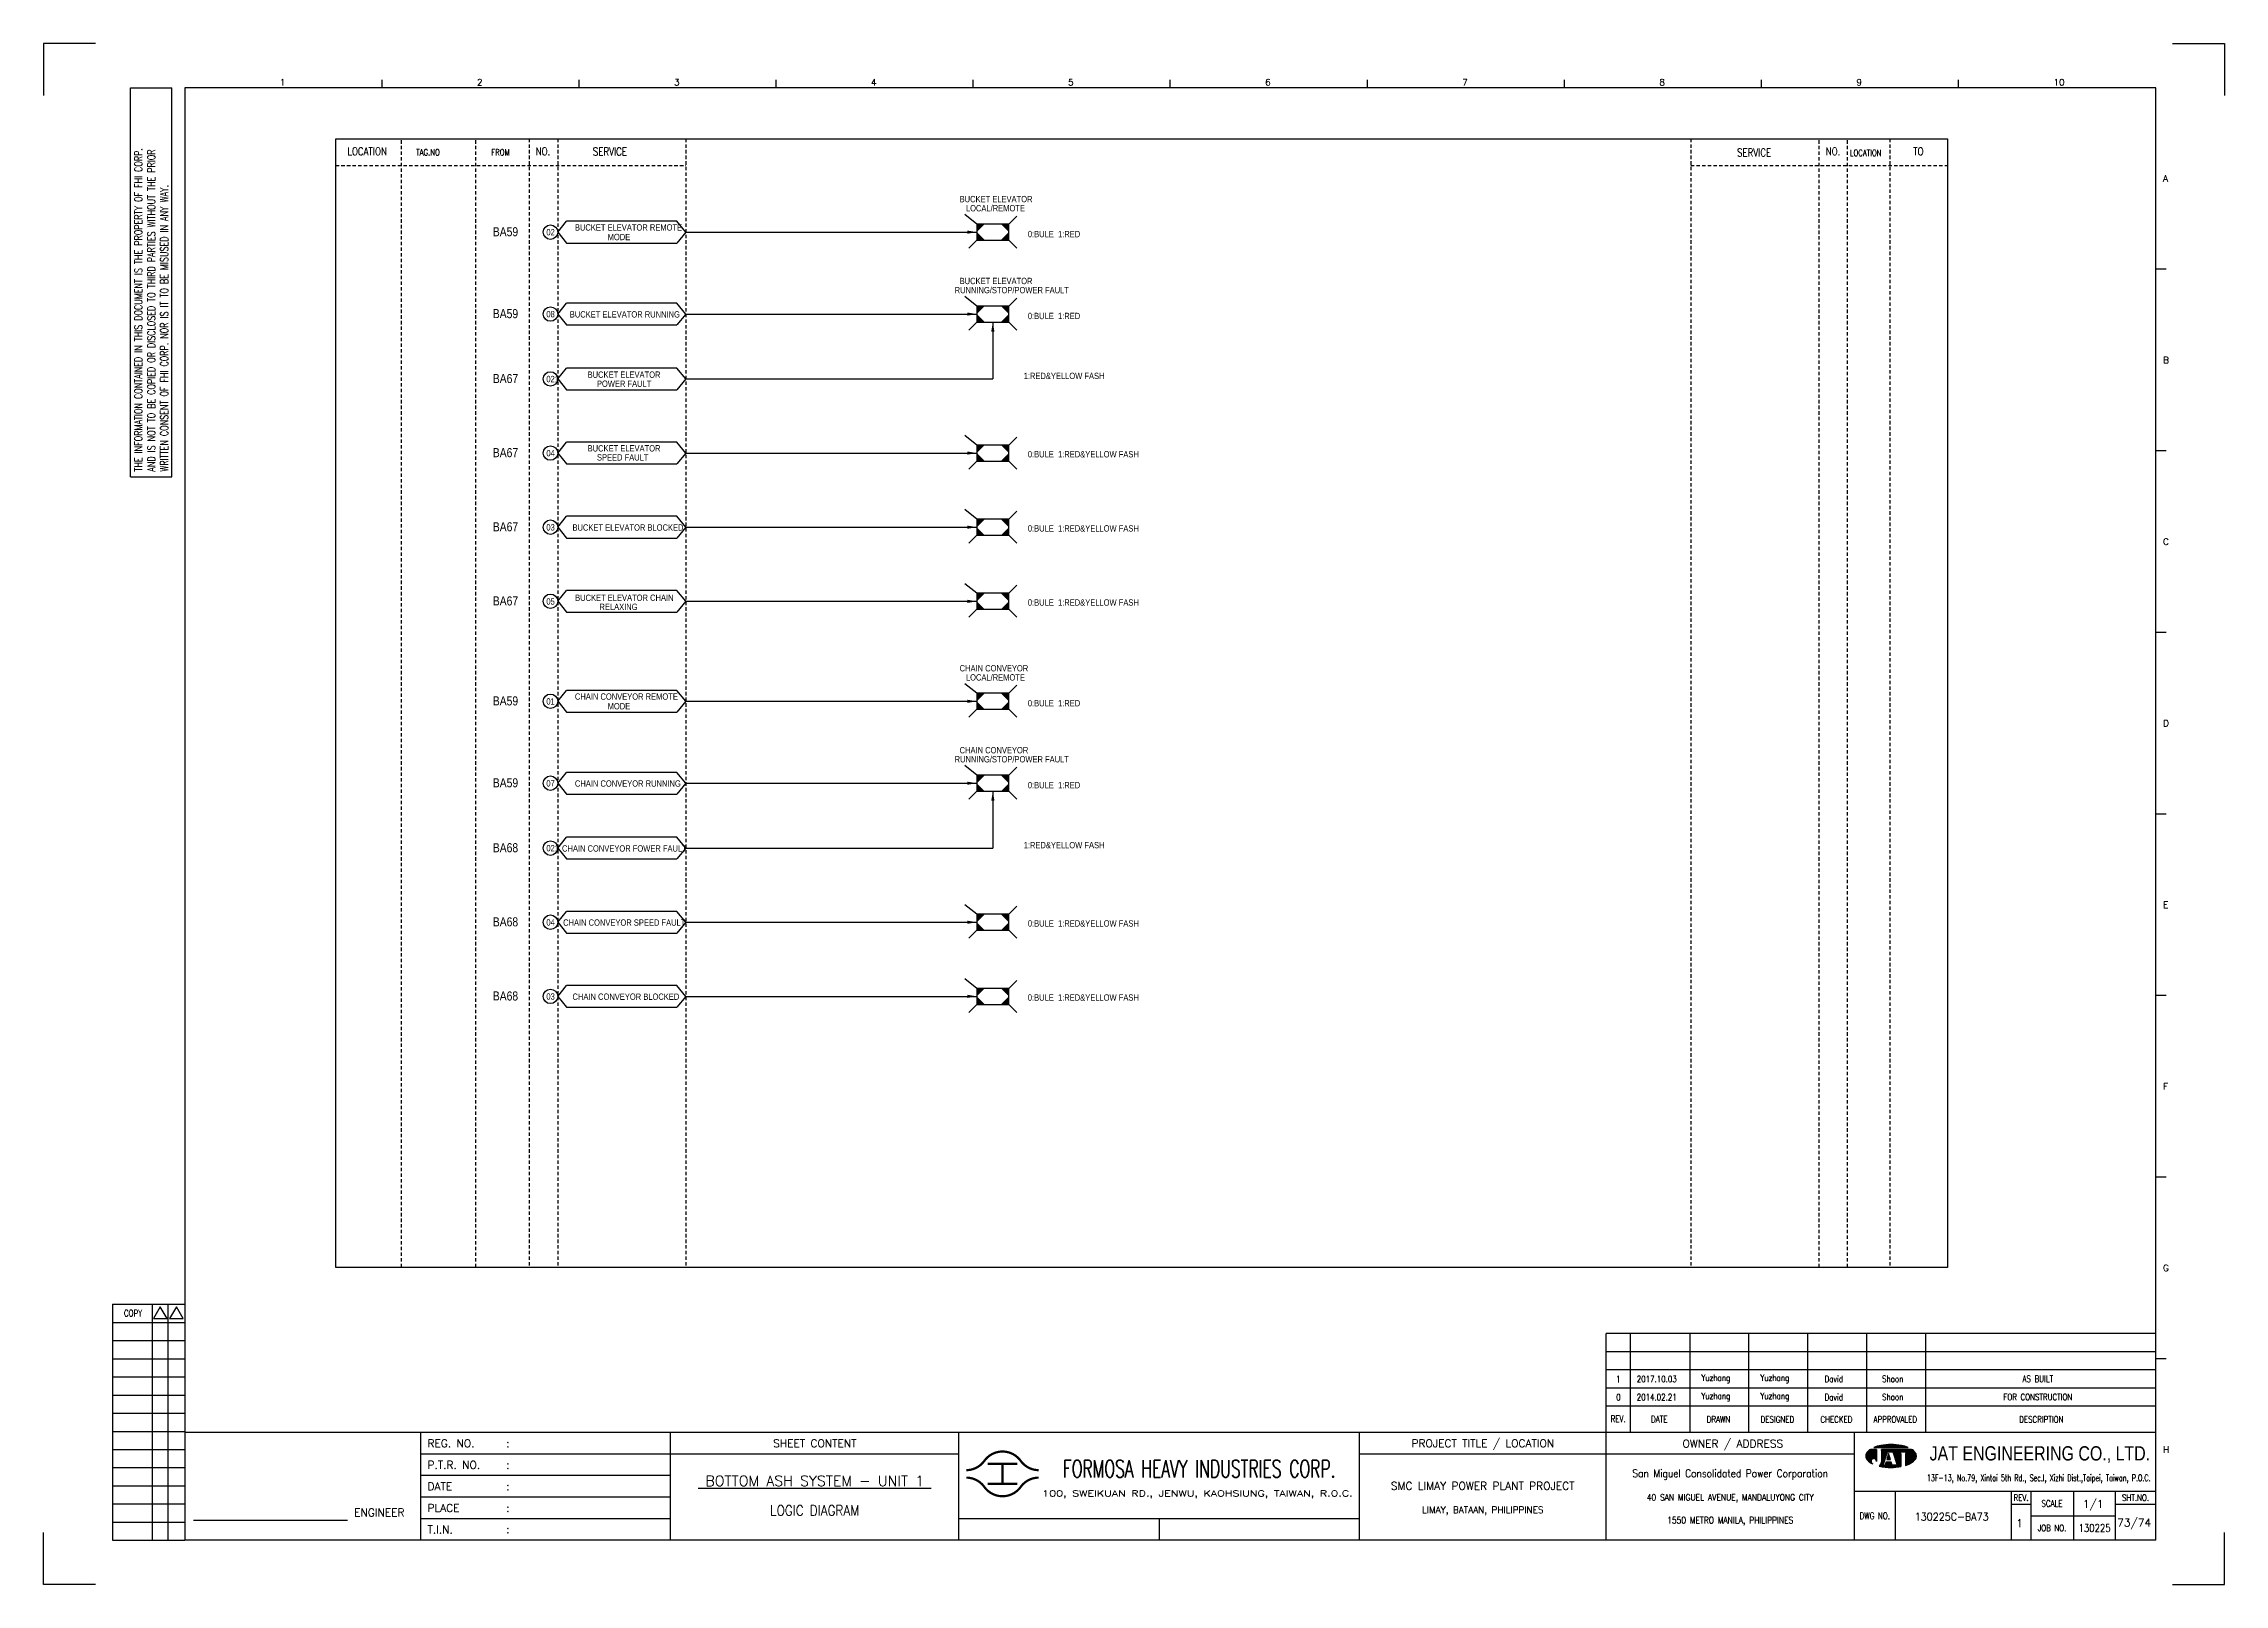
# Model space of a CAD drawing. Extents: x 3147 to 4113, y -124 to 559.
import ezdxf
from ezdxf.enums import TextEntityAlignment as Align

# ---------------------------------------------------------------- set-up
doc = ezdxf.new("R2010")
doc.units = 0
doc.header["$MEASUREMENT"] = 0
doc.linetypes.add('HIDDEN', pattern=[4, 1.5, -1, 1.5])
doc.layers.get('0').update_dxf_attribs({"linetype": 'CONTINUOUS'})
doc.layers.get('Defpoints').update_dxf_attribs({"linetype": 'CONTINUOUS'})
for name, color, linetype in [('B_DIM', 7, 'CONTINUOUS'), ('CON', 4, 'CONTINUOUS'), ('DIM', 3, 'CONTINUOUS'), ('HID', 2, 'HIDDEN'), ('T', 2, 'CONTINUOUS'), ('TEXT', 7, 'CONTINUOUS'), ('圖框CON', 4, 'CONTINUOUS'), ('圖框DIM', 3, 'CONTINUOUS'), ('框線', 6, 'CONTINUOUS')]:
    doc.layers.add(name, color=color, linetype=linetype)
doc.styles.add('AEH', font='simplex', dxfattribs={"width": 0.8, "bigfont": 'ae'})
doc.styles.add('DAYUKP', font='complex', dxfattribs={"bigfont": 'DAYUKP.SHX'})
doc.styles.add('E2', font='simplex.shx', dxfattribs={"height": 2})
doc.styles.add('E3', font='simplex.shx', dxfattribs={"height": 3})
doc.styles.add('E4', font='simplex.shx', dxfattribs={"height": 4})
doc.styles.add('ROMANS', font='romans', dxfattribs={"width": 0.8})
doc.styles.add('style3', font='ARIALN.TTF')
doc.styles.add('WMF-Arial0', font='arial.ttf')

msp = doc.modelspace()

# ---------------------------------------------------------------- texts
at = {"layer": 'CON', "style": 'ROMANS', "width": 0.8}
for s, p in [('LOCATION', (3290.11, 510.9)), ('NO.', (3368, 510.9)), ('SERVICE', (3397.65, 510.82)), ('SERVICE', (3904.47, 510.37)), ('NO.', (3939.43, 510.9)), ('TO', (3977.23, 510.9))]:
    msp.add_text(s, height=3.5, dxfattribs=at).set_placement(p, align=Align.MIDDLE)
for s, p in [('TAG.NO', (3311.84, 508.24)), ('FROM', (3345.1, 508.24)), ('LOCATION', (3946.87, 508))]:
    msp.add_text(s, height=2.8, dxfattribs=at).set_placement(p, align=Align.BOTTOM_LEFT)
at = {"layer": 'CON', "style": 'style3'}
for s, p in [('BUCKET ELEVATOR', (3552.56, 487.53)), ('LOCAL/REMOTE', (3555.34, 483.49)), ('02', (3369.51, 472.85)), ('BUCKET ELEVATOR REMOTE', (3382.15, 474.98)), ('MODE', (3396.64, 470.73)), ('0:BULE  1:RED', (3582.78, 472.03)), ('BUCKET ELEVATOR', (3552.56, 451.26)), ('RUNNING/STOP/POWER FAULT', (3550.35, 447.22)), ('08', (3369.51, 436.58)), ('BUCKET ELEVATOR RUNNING', (3379.9, 436.48)), ('0:BULE  1:RED', (3582.78, 435.76)), ('021', (3369.51, 407.84)), ('BUCKET ELEVATOR', (3387.78, 409.78)), ('POWER FAULT', (3391.9, 405.77)), ('  1:RED&YELLOW FASH', (3579.07, 409.22)), ('04', (3369.51, 375.02)), ('BUCKET ELEVATOR', (3387.78, 377.16)), ('SPEED FAULT', (3391.9, 373.15)), ('0:BULE  1:RED&YELLOW FASH', (3582.78, 374.53)), ('03', (3369.51, 342.19)), ('BUCKET ELEVATOR BLOCKED', (3381.09, 342.09)), ('0:BULE  1:RED&YELLOW FASH', (3582.78, 341.71)), ('05', (3369.51, 309.37)), ('BUCKET ELEVATOR CHAIN', (3382.25, 311)), ('RELAXING', (3393.02, 306.96)), ('0:BULE  1:RED&YELLOW FASH', (3582.78, 308.89)), ('CHAIN CONVEYOR', (3552.56, 279.77)), ('CHAIN CONVEYOR REMOTE', (3382.15, 267.23)), ('LOCAL/REMOTE', (3555.34, 275.73)), ('01', (3369.51, 265.1)), ('MODE', (3396.64, 262.97)), ('0:BULE  1:RED', (3582.78, 264.28)), ('RUNNING/STOP/POWER FAULT', (3550.35, 239.47)), ('CHAIN CONVEYOR', (3552.56, 243.5)), ('07', (3369.51, 228.83)), ('CHAIN CONVEYOR RUNNING', (3382.15, 228.72)), ('0:BULE  1:RED', (3582.78, 228.01)), ('021', (3369.51, 200.09)), ('CHAIN CONVEYOR FOWER FAULT', (3376.44, 199.98)), ('  1:RED&YELLOW FASH', (3579.07, 201.46)), ('04', (3369.51, 167.26)), ('CHAIN CONVEYOR SPEED FAULT', (3376.92, 167.16)), ('0:BULE  1:RED&YELLOW FASH', (3582.78, 166.78)), ('03', (3369.51, 134.44)), ('CHAIN CONVEYOR BLOCKED', (3381.09, 134.34)), ('0:BULE  1:RED&YELLOW FASH', (3582.78, 133.96))]:
    msp.add_text(s, height=2.8, dxfattribs=at).set_placement(p, align=Align.BOTTOM_LEFT)
for s, p in [('BA59', (3345.79, 475.31)), ('BA59', (3345.79, 439.04)), ('BA67', (3345.79, 410.3)), ('BA67', (3345.79, 377.48)), ('BA67', (3345.79, 344.65)), ('BA67', (3345.79, 311.83)), ('BA59', (3345.79, 267.56)), ('BA59', (3345.79, 231.29)), ('BA68', (3345.79, 202.54)), ('BA68', (3345.79, 169.72)), ('BA68', (3345.79, 136.9))]:
    msp.add_text(s, height=4, dxfattribs=at).set_placement(p, align=Align.MIDDLE_LEFT)
at = {"layer": 'T', "style": 'AEH', "width": 0.8}
for s, height, p in [('1', 2.87, (3844.33, -32.76)), ('2017.10.03', 2.871, (3861.34, -32.72)), ('Yuzhang', 2.871, (3887.53, -32.64)), ('Yuzhang', 2.871, (3913.65, -32.64)), ('David', 2.871, (3939.76, -32.64)), ('Shoon', 2.871, (3965.87, -32.64)), ('AS BUILT', 2.871, (4030.14, -32.64)), ('0', 2.87, (3844.33, -40.8)), ('2014.02.21', 2.871, (3861.34, -40.76)), ('Yuzhang', 2.871, (3887.53, -40.68)), ('Yuzhang', 2.871, (3913.65, -40.68)), ('David', 2.871, (3939.76, -40.68)), ('Shoon', 2.871, (3965.87, -40.68)), ('FOR CONSTRUCTION', 2.8714, (4030.14, -40.68))]:
    msp.add_text(s, height=height, dxfattribs=at).set_placement(p, align=Align.MIDDLE)
at = {"layer": 'TEXT', "color": 2, "style": 'E3', "width": 0.8}
msp.add_text('130225', height=3.446, dxfattribs=at).set_placement((4055.28, -98.7), align=Align.MIDDLE_CENTER)

# ---------------------------------------------------------------- blocks, each defined once
blk = doc.blocks.new('LEADER')
at = {"layer": 'CON'}
blk.add_solid([(0.85, -0.57), (0.85, -1.57), (3.85, -1.07)], dxfattribs=at)
blk = doc.blocks.new('1880-TITLE_BLK')
at = {"layer": 'TEXT', "color": 2, "linetype": 'Continuous', "style": 'E3'}
for tag, p in [('DWG_NO', (736.41, 26.44)), ('REV', (762.59, 23.97)), ('SCALE', (790.95, 31.17)), ('SHT_NO', (806.74, 23.97))]:
    blk.add_attdef(tag, text='', height=3, dxfattribs=at).set_placement(p, align=Align.MIDDLE)
at = {"layer": 'TEXT', "linetype": 'Continuous', "style": 'E2', "width": 0.6}
for tag, p in [('REV_DATE', (418.65, 19.76)), ('APPR_DATE', (492.93, 19.76))]:
    blk.add_attdef(tag, text='', height=2, dxfattribs=at).set_placement(p, align=Align.MIDDLE_LEFT)
blk = doc.blocks.new('Sht_Cont_T3')
at = {"layer": 'TEXT', "color": 3, "linetype": 'Continuous', "style": 'E4'}
for tag, p in [('$SHT_CONT_L1$', (55.63, 24.91)), ('$SHT_CONT_L2$', (55.63, 16.61)), ('$SHT_CONT_L3$', (55.63, 8.3))]:
    blk.add_attdef(tag, text='', height=4, dxfattribs=at).set_placement(p, align=Align.MIDDLE)
blk = doc.blocks.new('1')
at = {"ltscale": 500, "const_width": 0.99}
blk.add_lwpolyline([(1686.83, 57.65, -0.241531), (1678.79, 61.78, 0.512989), (1662.7, 61.78, -0.241531), (1654.66, 57.65, -0.241531)], format="xyb", dxfattribs=at)
for points in [[(1664.14, 60.4), (1677.35, 60.4)], [(1670.74, 60.4), (1670.74, 51.6)], [(1664.14, 51.6), (1677.35, 51.6)]]:
    blk.add_lwpolyline(points, dxfattribs=at)
at = {"const_width": 0.99}
blk.add_lwpolyline([(1686.83, 54.35, 0.241531), (1678.79, 50.22, -0.512989), (1662.7, 50.22, 0.241531), (1654.66, 54.35, 0.241531)], format="xyb", dxfattribs=at)
at = {"layer": 'B_DIM'}
for p, q in [((2181.53, 118.11), (1938.08, 118.11)), ((1938.08, 74.29), (1938.08, 118.11)), ((1948.92, 74.29), (1948.92, 118.11)), ((1975.28, 74.29), (1975.28, 118.11)), ((2001.39, 74.29), (2001.39, 118.11)), ((2027.5, 74.29), (2027.5, 118.11)), ((2053.62, 74.29), (2053.62, 118.11)), ((2079.73, 74.29), (2079.73, 118.11)), ((2181.53, 110.07), (1938.08, 110.07)), ((1938.08, 77.93), (1938.08, 104.33)), ((2181.53, 102.03), (1938.08, 102.03)), ((2181.53, 93.99), (1938.08, 93.99)), ((2181.53, 85.95), (1938.08, 85.95))]:
    blk.add_line(p, q, dxfattribs=at)
at = {"layer": 'CON'}
for points in [[(1523.67, 26.6), (1523.67, 74.29)], [(1651.45, 26.6), (1651.45, 74.29)]]:
    blk.add_lwpolyline(points, dxfattribs=at)
at = {"layer": 'CON', "ltscale": 500}
for points in [[(1523.67, 64.75), (1413.11, 64.75)], [(1651.45, 64.75), (1523.67, 64.75)], [(1523.67, 55.22), (1413.11, 55.22)], [(1523.67, 45.69), (1413.11, 45.69)], [(1523.67, 36.15), (1413.11, 36.15)]]:
    blk.add_lwpolyline(points, dxfattribs=at)
at = {"layer": 'Defpoints'}
for points in [[(1268.99, 689.33), (1246.02, 689.33), (1246.02, 666.36)], [(2189, 689.33), (2211.97, 689.33), (2211.97, 666.36)], [(1268.99, 7.08), (1246.02, 7.08), (1246.02, 30.05)], [(2189, 7.08), (2211.97, 7.08), (2211.97, 30.05)]]:
    blk.add_lwpolyline(points, dxfattribs=at)
at = {"layer": 'DIM'}
for p, q in [((1276.46, 131.12), (1276.46, 26.6)), ((1276.46, 131.12), (1308.62, 131.12)), ((1294.26, 26.6), (1294.26, 131.12)), ((1301.15, 26.6), (1301.15, 131.12)), ((1276.46, 123.08), (1308.62, 123.08)), ((1276.46, 115.04), (1308.62, 115.04)), ((1276.46, 107), (1308.62, 107)), ((1276.46, 98.96), (1308.62, 98.96)), ((1276.46, 90.92), (1308.62, 90.92)), ((1276.46, 82.88), (1308.62, 82.88)), ((1276.46, 74.84), (1308.62, 74.84)), ((1276.46, 66.8), (1308.62, 66.8)), ((1276.46, 58.76), (1308.62, 58.76)), ((1276.46, 50.72), (1308.62, 50.72)), ((1276.46, 42.68), (1308.62, 42.68)), ((1276.46, 34.64), (1308.62, 34.64)), ((1276.46, 26.6), (1308.62, 26.6))]:
    blk.add_line(p, q, dxfattribs=at)
for points in [[(1297.7, 129.98), (1294.72, 124.81), (1300.69, 124.81)], [(1304.83, 129.98), (1301.84, 124.81), (1307.81, 124.81)]]:
    blk.add_lwpolyline(points, close=True, dxfattribs=at)
at = {"layer": 'T', "lineweight": -3}
for p, q in [((2056.73, 67.67), (2071.93, 67.67)), ((2057.91, 66.87), (2055.21, 66.87)), ((2057.91, 66.87), (2057.91, 61.52)), ((2073.45, 66.87), (2060.05, 66.87)), ((2060.05, 66.33), (2060.05, 66.87)), ((2060.05, 66.87), (2060.05, 61.23)), ((2061.8, 63.05), (2060.05, 61.24)), ((2060.85, 59.91), (2062.72, 65.8)), ((2061.65, 59.91), (2060.85, 59.91)), ((2062.08, 61.25), (2061.65, 59.91)), ((2064.44, 61.25), (2062.08, 61.25)), ((2063.26, 65), (2062.41, 62.32)), ((2062.41, 62.32), (2064.1, 62.32)), ((2062.72, 65.8), (2065.13, 65.8)), ((2064.1, 62.32), (2063.26, 65)), ((2063.79, 65.8), (2065.13, 65.8)), ((2064.86, 59.91), (2064.44, 61.25)), ((2067, 59.91), (2064.86, 59.91)), ((2065.13, 65.8), (2067, 59.91)), ((2066.74, 65.8), (2072.62, 65.8)), ((2066.74, 65), (2066.74, 65.8)), ((2068.61, 65), (2066.74, 65)), ((2068.61, 65), (2068.61, 59.21)), ((2072.62, 65), (2070.75, 65)), ((2070.75, 65), (2070.75, 59.74)), ((2072.62, 65.8), (2072.62, 65))]:
    blk.add_line(p, q, dxfattribs=at)
at = {"layer": 'T', "color": 0, "lineweight": -3}
for p, q in [((2056.94, 67.67), (2057.09, 67.82)), ((2057.16, 67.67), (2057.44, 67.95)), ((2057.39, 67.67), (2057.78, 68.07)), ((2057.61, 67.67), (2058.11, 68.18)), ((2057.83, 67.67), (2058.43, 68.27)), ((2058.05, 67.67), (2058.73, 68.35)), ((2058.27, 67.67), (2059.03, 68.43)), ((2058.49, 67.67), (2059.32, 68.49)), ((2058.72, 67.67), (2059.6, 68.55)), ((2058.94, 67.67), (2059.87, 68.6)), ((2059.16, 67.67), (2060.14, 68.65)), ((2059.38, 67.67), (2060.41, 68.7)), ((2059.6, 67.67), (2060.67, 68.74)), ((2059.82, 67.67), (2060.93, 68.77)), ((2060.05, 67.67), (2061.18, 68.81)), ((2060.27, 67.67), (2061.44, 68.84)), ((2060.49, 67.67), (2061.69, 68.87)), ((2060.71, 67.67), (2061.93, 68.89)), ((2060.93, 67.67), (2062.18, 68.91)), ((2061.15, 67.67), (2062.42, 68.93)), ((2061.38, 67.67), (2062.66, 68.95)), ((2061.6, 67.67), (2062.89, 68.97)), ((2061.82, 67.67), (2063.13, 68.98)), ((2062.04, 67.67), (2063.36, 68.99)), ((2062.26, 67.67), (2063.59, 69)), ((2062.48, 67.67), (2063.82, 69)), ((2062.71, 67.67), (2064.04, 69.01)), ((2062.93, 67.67), (2064.27, 69.01)), ((2063.15, 67.67), (2064.49, 69.01)), ((2063.37, 67.67), (2064.71, 69.01)), ((2063.59, 67.67), (2064.92, 69)), ((2063.81, 67.67), (2065.14, 69)), ((2064.04, 67.67), (2065.35, 68.99)), ((2064.26, 67.67), (2065.56, 68.98)), ((2064.48, 67.67), (2065.78, 68.97)), ((2064.7, 67.67), (2065.98, 68.95)), ((2064.92, 67.67), (2066.19, 68.94)), ((2065.14, 67.67), (2066.4, 68.92)), ((2065.37, 67.67), (2066.6, 68.9)), ((2065.59, 67.67), (2066.8, 68.88)), ((2065.81, 67.67), (2067, 68.86)), ((2066.03, 67.67), (2067.2, 68.84)), ((2066.25, 67.67), (2067.4, 68.82)), ((2066.47, 67.67), (2067.6, 68.79)), ((2066.7, 67.67), (2067.79, 68.77)), ((2066.92, 67.67), (2067.98, 68.74)), ((2067.14, 67.67), (2068.18, 68.71)), ((2067.36, 67.67), (2068.37, 68.68)), ((2067.58, 67.67), (2068.56, 68.64)), ((2067.81, 67.67), (2068.75, 68.61)), ((2068.03, 67.67), (2068.93, 68.58)), ((2068.25, 67.67), (2069.12, 68.54)), ((2068.47, 67.67), (2069.3, 68.5)), ((2068.69, 67.67), (2069.48, 68.46)), ((2068.91, 67.67), (2069.66, 68.42)), ((2069.14, 67.67), (2069.84, 68.37)), ((2069.36, 67.67), (2070.01, 68.33)), ((2069.58, 67.67), (2070.19, 68.28)), ((2069.8, 67.67), (2070.36, 68.23)), ((2070.02, 67.67), (2070.53, 68.18)), ((2070.24, 67.67), (2070.7, 68.13)), ((2070.47, 67.67), (2070.87, 68.07)), ((2070.69, 67.67), (2071.03, 68.02)), ((2070.91, 67.67), (2071.2, 67.96)), ((2071.13, 67.67), (2071.36, 67.9)), ((2071.35, 67.67), (2071.52, 67.84)), ((2071.57, 67.67), (2071.68, 67.77)), ((2071.8, 67.67), (2071.83, 67.71)), ((2053.09, 63.82), (2056.14, 66.87)), ((2053.09, 64.04), (2055.92, 66.87)), ((2053.11, 63.62), (2056.36, 66.87)), ((2053.12, 64.29), (2055.7, 66.87)), ((2053.14, 63.43), (2056.58, 66.87)), ((2053.18, 63.25), (2056.8, 66.87)), ((2053.18, 64.57), (2055.47, 66.87)), ((2053.24, 63.08), (2057.03, 66.87)), ((2053.29, 64.91), (2055.25, 66.87)), ((2053.3, 62.92), (2057.25, 66.87)), ((2053.37, 62.77), (2057.47, 66.87)), ((2053.45, 62.63), (2057.69, 66.87)), ((2053.54, 62.5), (2057.91, 66.86)), ((2053.61, 65.45), (2054.47, 66.31)), ((2053.64, 62.37), (2057.91, 66.64)), ((2053.74, 62.25), (2057.91, 66.42)), ((2053.84, 62.14), (2057.91, 66.2)), ((2053.95, 62.02), (2057.91, 65.98)), ((2054.07, 61.91), (2057.91, 65.75)), ((2054.18, 61.8), (2057.91, 65.53)), ((2054.29, 61.7), (2057.91, 65.31)), ((2054.41, 61.59), (2057.91, 65.09)), ((2054.53, 61.49), (2057.91, 64.87)), ((2054.65, 61.39), (2057.91, 64.65)), ((2054.78, 61.29), (2055.59, 62.11)), ((2054.9, 61.2), (2055.48, 61.77)), ((2055.03, 61.11), (2055.46, 61.53)), ((2055.16, 61.01), (2055.47, 61.33)), ((2055.3, 60.93), (2055.52, 61.15)), ((2055.43, 60.84), (2055.59, 60.99)), ((2055.57, 60.76), (2055.67, 60.85)), ((2055.71, 60.67), (2055.76, 60.73)), ((2055.85, 60.59), (2055.88, 60.62)), ((2056, 60.52), (2056, 60.52)), ((2056.12, 62.63), (2057.91, 64.42)), ((2056.14, 60.44), (2056.14, 60.44)), ((2056.46, 62.75), (2057.91, 64.2)), ((2056.7, 62.77), (2057.91, 63.98)), ((2056.9, 62.75), (2057.91, 63.76)), ((2057.08, 62.71), (2057.91, 63.54)), ((2057.23, 62.64), (2057.91, 63.32)), ((2057.37, 62.56), (2057.91, 63.09)), ((2057.5, 62.46), (2057.91, 62.87)), ((2057.61, 62.35), (2057.91, 62.65)), ((2057.7, 62.23), (2057.91, 62.43)), ((2057.79, 62.09), (2057.91, 62.21)), ((2057.85, 61.93), (2057.91, 61.99)), ((2057.89, 61.75), (2057.91, 61.76)), ((2057.91, 61.54), (2057.91, 61.55)), ((2059.09, 59.4), (2061.43, 61.74)), ((2059.28, 59.36), (2061.33, 61.42)), ((2059.46, 59.32), (2061.23, 61.09)), ((2059.64, 59.29), (2061.12, 60.77)), ((2059.83, 59.25), (2061.02, 60.44)), ((2059.86, 60.39), (2061.54, 62.07)), ((2059.98, 60.73), (2061.64, 62.39)), ((2060.02, 59.22), (2060.92, 60.12)), ((2060.03, 61), (2061.74, 62.72)), ((2060.05, 63.24), (2063.68, 66.87)), ((2060.05, 63.46), (2063.46, 66.87)), ((2060.05, 63.68), (2063.23, 66.87)), ((2060.05, 63.9), (2063.01, 66.87)), ((2060.05, 64.13), (2062.79, 66.87)), ((2060.05, 64.35), (2062.57, 66.87)), ((2060.05, 64.57), (2062.35, 66.87)), ((2060.05, 64.79), (2062.13, 66.87)), ((2060.05, 65.01), (2061.9, 66.87)), ((2060.05, 65.23), (2061.68, 66.87)), ((2060.05, 65.46), (2061.46, 66.87)), ((2060.05, 66.12), (2060.79, 66.87)), ((2060.05, 66.34), (2060.57, 66.87)), ((2060.05, 66.56), (2060.35, 66.87)), ((2060.05, 66.79), (2060.13, 66.87)), ((2060.05, 65.68), (2061.24, 66.87)), ((2060.05, 65.9), (2061.02, 66.87)), ((2060.05, 63.02), (2062.67, 65.64)), ((2060.05, 62.8), (2062.57, 65.32)), ((2060.05, 62.57), (2062.47, 64.99)), ((2060.05, 62.35), (2062.36, 64.67)), ((2060.05, 62.13), (2062.26, 64.34)), ((2060.05, 61.91), (2062.16, 64.02)), ((2060.05, 61.69), (2062.05, 63.69)), ((2060.05, 61.46), (2061.95, 63.37)), ((2060.05, 61.24), (2060.05, 61.24)), ((2060.21, 59.19), (2060.93, 59.91)), ((2060.4, 59.16), (2061.15, 59.91)), ((2060.59, 59.13), (2061.38, 59.91)), ((2060.78, 59.1), (2061.6, 59.91)), ((2060.98, 59.07), (2063.16, 61.25)), ((2061.17, 59.04), (2063.38, 61.25)), ((2061.37, 59.02), (2063.6, 61.25)), ((2061.57, 59), (2063.82, 61.25)), ((2061.68, 59.99), (2062.94, 61.25)), ((2061.77, 58.97), (2064.04, 61.25)), ((2061.78, 60.32), (2062.71, 61.25)), ((2061.88, 60.64), (2062.49, 61.25)), ((2061.97, 58.95), (2064.27, 61.25)), ((2061.99, 60.96), (2062.27, 61.25)), ((2062.17, 58.94), (2064.45, 61.21)), ((2062.38, 58.92), (2064.51, 61.05)), ((2062.45, 62.32), (2063.71, 63.57)), ((2062.5, 62.58), (2063.65, 63.74)), ((2062.58, 58.9), (2064.56, 60.88)), ((2062.6, 62.91), (2063.6, 63.91)), ((2062.68, 62.32), (2063.76, 63.4)), ((2062.7, 63.23), (2063.55, 64.08)), ((2062.79, 58.89), (2064.61, 60.71)), ((2062.8, 63.56), (2063.49, 64.25)), ((2062.83, 65.8), (2063.9, 66.87)), ((2062.9, 62.32), (2063.81, 63.24)), ((2062.91, 63.88), (2063.44, 64.42)), ((2063, 58.88), (2064.67, 60.54)), ((2063.01, 64.2), (2063.39, 64.58)), ((2063.05, 65.8), (2064.12, 66.87)), ((2063.11, 64.53), (2063.33, 64.75)), ((2063.12, 62.32), (2063.87, 63.07)), ((2063.21, 64.85), (2063.28, 64.92)), ((2063.21, 58.87), (2064.72, 60.37)), ((2063.27, 65.8), (2064.34, 66.87)), ((2063.34, 62.32), (2063.92, 62.9)), ((2063.43, 58.86), (2064.77, 60.2)), ((2063.49, 65.8), (2064.56, 66.87)), ((2063.56, 62.32), (2063.97, 62.73)), ((2063.64, 58.85), (2064.82, 60.03)), ((2063.72, 65.8), (2064.79, 66.87)), ((2063.78, 62.32), (2064.03, 62.56)), ((2063.86, 58.85), (2064.92, 59.91)), ((2063.94, 65.8), (2065.01, 66.87)), ((2064.01, 62.32), (2064.08, 62.39)), ((2064.08, 58.84), (2065.15, 59.91)), ((2064.16, 65.8), (2065.23, 66.87)), ((2064.3, 58.84), (2065.37, 59.91)), ((2064.38, 65.8), (2065.45, 66.87)), ((2064.52, 58.84), (2065.59, 59.91)), ((2064.6, 65.8), (2065.67, 66.87)), ((2064.74, 58.85), (2065.81, 59.91)), ((2064.82, 65.8), (2065.89, 66.87)), ((2064.97, 58.85), (2066.03, 59.91)), ((2065.05, 65.8), (2066.12, 66.87)), ((2065.16, 65.69), (2066.34, 66.87)), ((2065.2, 58.86), (2066.25, 59.91)), ((2065.22, 65.53), (2066.56, 66.87)), ((2065.27, 65.36), (2066.78, 66.87)), ((2065.32, 65.19), (2067, 66.87)), ((2065.38, 65.02), (2067.22, 66.87)), ((2065.43, 64.85), (2067.45, 66.87)), ((2065.43, 58.87), (2066.48, 59.91)), ((2065.48, 64.69), (2067.67, 66.87)), ((2065.54, 64.52), (2066.74, 65.71)), ((2065.59, 64.35), (2066.74, 65.49)), ((2065.65, 64.18), (2066.74, 65.27)), ((2065.66, 58.88), (2066.7, 59.91)), ((2065.7, 64.01), (2066.74, 65.05)), ((2065.75, 63.84), (2066.9, 65)), ((2065.81, 63.68), (2067.12, 65)), ((2065.86, 63.51), (2067.35, 65)), ((2065.9, 58.89), (2066.92, 59.91)), ((2065.91, 63.34), (2067.57, 65)), ((2065.97, 63.17), (2067.79, 65)), ((2066.02, 63), (2068.01, 65)), ((2066.07, 62.84), (2068.23, 65)), ((2066.13, 62.67), (2068.46, 65)), ((2066.14, 58.91), (2068.61, 61.38)), ((2066.18, 62.5), (2068.61, 64.93)), ((2066.23, 62.33), (2068.61, 64.71)), ((2066.29, 62.16), (2068.61, 64.48)), ((2066.34, 61.99), (2068.61, 64.26)), ((2066.38, 58.93), (2068.61, 61.16)), ((2066.39, 61.83), (2068.61, 64.04)), ((2066.45, 61.66), (2068.61, 63.82)), ((2066.5, 61.49), (2068.61, 63.6)), ((2066.56, 61.32), (2068.61, 63.38)), ((2066.61, 61.15), (2068.61, 63.15)), ((2066.62, 58.95), (2068.61, 60.94)), ((2066.66, 60.99), (2068.61, 62.93)), ((2066.72, 60.82), (2068.61, 62.71)), ((2066.77, 60.65), (2068.61, 62.49)), ((2066.82, 65.8), (2067.89, 66.87)), ((2066.82, 60.48), (2068.61, 62.27)), ((2066.87, 58.97), (2068.61, 60.72)), ((2066.88, 60.31), (2068.61, 62.05)), ((2066.93, 60.14), (2068.61, 61.82)), ((2066.98, 59.98), (2068.61, 61.6)), ((2067.04, 65.8), (2068.11, 66.87)), ((2067.11, 59), (2068.61, 60.49)), ((2067.26, 65.8), (2068.33, 66.87)), ((2067.37, 59.03), (2068.61, 60.27)), ((2067.48, 65.8), (2068.55, 66.87)), ((2067.62, 59.06), (2068.61, 60.05)), ((2067.71, 65.8), (2068.78, 66.87)), ((2067.88, 59.1), (2068.61, 59.83)), ((2067.93, 65.8), (2069, 66.87)), ((2068.14, 59.14), (2068.61, 59.61)), ((2068.15, 65.8), (2069.22, 66.87)), ((2068.37, 65.8), (2069.44, 66.87)), ((2068.4, 59.18), (2068.61, 59.38)), ((2068.59, 65.8), (2069.66, 66.87)), ((2068.81, 65.8), (2069.88, 66.87)), ((2069.04, 65.8), (2070.11, 66.87)), ((2069.26, 65.8), (2070.33, 66.87)), ((2069.48, 65.8), (2070.55, 66.87)), ((2069.7, 65.8), (2070.77, 66.87)), ((2069.92, 65.8), (2070.99, 66.87)), ((2070.14, 65.8), (2071.21, 66.87)), ((2070.37, 65.8), (2071.44, 66.87)), ((2070.59, 65.8), (2071.66, 66.87)), ((2070.75, 63.08), (2074.07, 66.4)), ((2070.75, 62.86), (2074.19, 66.3)), ((2070.75, 62.63), (2074.31, 66.2)), ((2070.75, 62.41), (2074.43, 66.09)), ((2070.75, 62.19), (2074.54, 65.98)), ((2070.75, 61.97), (2074.66, 65.87)), ((2070.75, 61.75), (2074.77, 65.76)), ((2070.75, 61.53), (2074.87, 65.65)), ((2070.75, 61.3), (2074.98, 65.53)), ((2070.75, 61.08), (2075.08, 65.41)), ((2070.75, 60.86), (2075.17, 65.28)), ((2070.75, 60.64), (2075.25, 65.14)), ((2070.75, 63.96), (2071.78, 65)), ((2070.75, 63.74), (2072, 65)), ((2070.75, 63.52), (2072.22, 65)), ((2070.75, 63.3), (2072.45, 65)), ((2070.75, 64.41), (2071.34, 65)), ((2070.75, 64.19), (2071.56, 65)), ((2070.75, 64.85), (2070.89, 65)), ((2070.75, 64.63), (2071.12, 65)), ((2070.75, 60.42), (2075.33, 64.99)), ((2070.75, 60.2), (2075.39, 64.84)), ((2070.75, 59.97), (2075.45, 64.67)), ((2070.75, 59.75), (2075.5, 64.5)), ((2070.81, 65.8), (2071.88, 66.87)), ((2071.03, 65.8), (2072.1, 66.87)), ((2071.07, 59.85), (2075.53, 64.32)), ((2071.25, 65.8), (2072.32, 66.87)), ((2071.42, 59.97), (2075.56, 64.12)), ((2071.47, 65.8), (2072.54, 66.87)), ((2071.7, 65.8), (2072.77, 66.87)), ((2071.78, 60.12), (2075.57, 63.9)), ((2071.92, 65.8), (2072.99, 66.87)), ((2072.14, 65.8), (2073.21, 66.87)), ((2072.17, 60.28), (2075.55, 63.67)), ((2072.36, 65.8), (2073.43, 66.87)), ((2072.58, 65.8), (2073.57, 66.78)), ((2072.59, 60.48), (2075.51, 63.4)), ((2072.62, 65.62), (2073.7, 66.69)), ((2072.62, 65.39), (2073.83, 66.6)), ((2072.62, 65.17), (2073.95, 66.5)), ((2073.08, 60.75), (2075.42, 63.1)), ((2073.74, 61.19), (2075.24, 62.69))]:
    blk.add_line(p, q, dxfattribs=at)
at = {"layer": 'T', "lineweight": -3}
for centre, major_axis, start_param, end_param in [((2062.5, 54), (-10.49, 10.49), 5.683021, 5.897183), ((2064.33, 44.23), (-17.52, 17.52), 5.497787, 5.683021), ((2064.33, 44.23), (17.52, 17.52), 0.600164, 0.785398), ((2066.16, 54), (10.49, 10.49), 0.386002, 0.600164), ((2055.58, 63.92), (1.76, 1.76), 1.614811, 2.356194), ((2055.58, 63.92), (-1.76, 1.76), 0.785398, 1.526782), ((2059.72, 60.14), (-5.73, 5.73), 6.088179, 6.3272), ((2059.72, 67.71), (5.73, 5.73), 3.097578, 3.478972), ((2056.68, 61.54), (-0.868, 0.868), 3.906164, 8.245601), ((2057.88, 61.28), (1.53, 1.53), 4.470635, 5.546585), ((2064.33, 83.62), (17.52, 17.52), 3.710226, 3.926991), ((2064.33, 83.62), (17.52, 17.52), 3.926991, 4.100643), ((2066.16, 73.85), (-10.49, 10.49), 2.670765, 2.781027), ((2068.93, 67.71), (-5.73, 5.73), 2.781027, 3.185607), ((2068.93, 60.14), (-5.73, 5.73), 4.668374, 4.907395), ((2073.07, 63.92), (-1.76, 1.76), 3.926991, 4.668374), ((2073.07, 63.92), (1.76, 1.76), 4.756403, 5.497787)]:
    blk.add_ellipse(centre, major_axis=major_axis, ratio=1, start_param=start_param, end_param=end_param, dxfattribs=at)
at = {"layer": '圖框CON'}
for p, q in [((1284.5, 669.81), (1302.87, 669.81)), ((1284.5, 497.52), (1284.5, 669.81)), ((1302.87, 497.52), (1302.87, 669.81)), ((1395.91, 669.85), (1395.91, 673.29)), ((1483.2, 669.85), (1483.2, 673.29)), ((1570.49, 669.85), (1570.49, 673.29)), ((1657.78, 669.85), (1657.78, 673.29)), ((1745.08, 669.85), (1745.08, 673.29)), ((1832.37, 669.85), (1832.37, 673.29)), ((1919.66, 669.85), (1919.66, 673.29)), ((2006.95, 669.85), (2006.95, 673.29)), ((2094.24, 669.85), (2094.24, 673.29)), ((2186.14, 589.41), (2181.53, 589.41)), ((2186.14, 509.01), (2181.53, 509.01)), ((1284.5, 497.52), (1302.87, 497.52)), ((2186.14, 428.61), (2181.53, 428.61)), ((2186.14, 348.2), (2181.53, 348.2)), ((2186.14, 267.8), (2181.53, 267.8)), ((2186.14, 187.4), (2181.53, 187.4)), ((2186.14, 107), (2181.53, 107)), ((2048.1, 48.3), (2181.53, 48.3)), ((2066.14, 48.3), (2066.14, 26.6)), ((2117.55, 48.3), (2117.55, 26.6)), ((2117.55, 42.62), (2126.28, 42.62)), ((2126.28, 48.3), (2126.28, 26.6)), ((2145.25, 26.6), (2145.25, 48.3)), ((2163.72, 26.6), (2163.72, 48.3)), ((2163.72, 42.62), (2181.53, 42.62)), ((1740.17, 36.15), (1740.17, 26.6)), ((2126.28, 37.45), (2163.72, 37.45))]:
    blk.add_line(p, q, dxfattribs=at)
for points in [[(1413.11, 26.6), (1413.11, 74.29)], [(1828.89, 26.6), (1828.89, 74.29)], [(1938.08, 26.6), (1938.08, 74.29)], [(2048.1, 26.6), (2048.1, 74.29)], [(2048.1, 64.75), (1828.89, 64.75)], [(1828.89, 36.15), (1802.67, 36.15), (1651.45, 36.15)]]:
    blk.add_lwpolyline(points, dxfattribs=at)
at = {"layer": '圖框DIM'}
blk.add_line((1312.36, 35.55), (1380.65, 35.55), dxfattribs=at)
at = {"layer": '框線'}
for p, q in [((1308.62, 669.81), (1308.62, 26.6)), ((2181.53, 669.81), (1308.62, 669.81)), ((2181.53, 26.6), (2181.53, 669.81)), ((2181.53, 74.29), (1308.62, 74.29)), ((2181.53, 26.6), (1308.62, 26.6))]:
    blk.add_line(p, q, dxfattribs=at)
at = {"style": 'DAYUKP'}
for s, height, p in [('1', 2.87, (1350.64, 670.78)), ('2', 2.87, (1437.93, 670.78)), ('3', 2.87, (1525.22, 670.78)), ('4', 2.87, (1612.51, 670.78)), ('5', 2.87, (1699.8, 670.78)), ('6', 2.87, (1787.1, 670.78)), ('7', 2.87, (1874.39, 670.78)), ('8', 2.87, (1961.68, 670.78)), ('9', 2.87, (2048.97, 670.78)), ('10', 2.871, (2136.26, 670.78))]:
    blk.add_text(s, height=height, dxfattribs=at).set_placement(p)
for s, p in [('A', (2184.79, 629.6)), ('B', (2184.79, 549.2)), ('C', (2184.79, 468.8)), ('D', (2184.79, 388.39)), ('E', (2184.79, 307.99)), ('F', (2184.79, 227.59)), ('G', (2184.79, 147.19)), ('H', (2184.79, 66.79))]:
    blk.add_text(s, height=2.87, dxfattribs=at).set_placement(p, align=Align.MIDDLE_LEFT)
at = {"style": 'WMF-Arial0', "width": 0.8}
blk.add_text('JAT ENGINEERING CO., LTD.', height=6.3172, dxfattribs=at).set_placement((2130.24, 64.55), align=Align.MIDDLE)
at = {"color": 90, "ltscale": 500, "style": 'ROMANS', "width": 0.65}
blk.add_text('FORMOSA HEAVY INDUSTRIES CORP.', height=7.7366, dxfattribs=at).set_placement((1757.9, 58.28), align=Align.MIDDLE)
at = {"color": 2, "ltscale": 500, "style": 'ROMANS', "width": 0.85}
blk.add_text('San Miguel Consolidated Power Corporation', height=3.4457, dxfattribs=at).set_placement((1993.09, 56.23), align=Align.MIDDLE_CENTER)
at = {"color": 2, "ltscale": 500, "style": 'ROMANS'}
for s, height, p in [('SMC LIMAY POWER PLANT PROJECT', 3.4457, (1883.48, 50.7)), ('LIMAY, BATAAN, PHILIPPINES', 2.8714, (1883.48, 40.08))]:
    blk.add_text(s, height=height, dxfattribs=at).set_placement(p, align=Align.MIDDLE_CENTER)
at = {"color": 4, "ltscale": 500, "style": 'ROMANS', "width": 0.85}
for s, p in [('40 SAN MIGUEL AVENUE, MANDALUYONG CITY', (1993.09, 45.61)), ('1550 METRO MANILA, PHILIPPINES', (1993.09, 35.51))]:
    blk.add_text(s, height=2.8714, dxfattribs=at).set_placement(p, align=Align.MIDDLE_CENTER)
at = {"layer": 'B_DIM', "style": 'AEH', "width": 0.8}
for s, height, p in [('REV.', 2.871, (1943.45, 80.37)), ('DATE', 2.871, (1961.68, 80.21)), ('DRAWN', 2.871, (1987.87, 80.12)), ('DESIGNED', 2.871, (2013.98, 80.12)), ('CHECKED', 2.871, (2040.1, 80.12)), ('APPROVALED', 2.871, (2066.21, 80.12)), ('DESCRIPTION', 2.8714, (2130.87, 80.12))]:
    blk.add_text(s, height=height, dxfattribs=at).set_placement(p, align=Align.MIDDLE)
at = {"layer": 'DIM', "style": 'ROMANS', "width": 0.75}
for s, p in [('THE INFORMATION CONTAINED IN THIS DOCUMENT IS THE PROPERTY OF FHI CORP.', (1287.94, 499.82)), ('AND IS NOT TO BE COPIED OR DISCLOSED TO THIRD PARTIES WITHOUT THE PRIOR', (1293.68, 499.82)), ('WRITTEN CONSENT OF FHI CORP. NOR IS IT TO BE MISUSED IN ANY WAY.', (1299.43, 499.82))]:
    blk.add_text(s, height=3.4457, rotation=90, dxfattribs=at).set_placement(p, align=Align.MIDDLE_LEFT)
at = {"layer": 'DIM', "style": 'ROMANS', "width": 0.8}
blk.add_text('COPY', height=2.871, dxfattribs=at).set_placement((1285.64, 127.16), align=Align.MIDDLE)
at = {"layer": 'HID', "ltscale": 500, "style": 'ROMANS'}
for s, height, p in [('REG. NO.', 3.446, (1416.1, 69.52)), (':', 3.45, (1450.9, 69.52)), ('P.T.R. NO.', 3.446, (1416.1, 59.99)), (':', 3.45, (1450.9, 59.99)), ('DATE', 3.446, (1416.1, 50.45)), (':', 3.45, (1450.9, 50.45)), ('PLACE', 3.446, (1416.1, 40.92)), (':', 3.45, (1450.9, 40.92)), ('T.I.N.', 3.446, (1416.1, 31.37)), (':', 3.45, (1450.9, 31.39))]:
    blk.add_text(s, height=height, dxfattribs=at).set_placement(p, align=Align.MIDDLE_LEFT)
for s, p in [('SHEET CONTENT', (1587.56, 69.52)), ('PROJECT TITLE / LOCATION', (1883.48, 69.28)), ('OWNER / ADDRESS', (1994.25, 69.12))]:
    blk.add_text(s, height=3.4457, dxfattribs=at).set_placement(p, align=Align.MIDDLE)
at = {"layer": 'HID', "style": 'ROMANS', "width": 1.216198}
blk.add_text('100, SWEIKUAN RD., JENWU, KAOHSIUNG, TAIWAN, R.O.C.', height=2.5897, dxfattribs=at).set_placement((1688.31, 46.06), (1825.84, 46.06), align=Align.FIT)
at = {"layer": 'HID', "style": 'ROMANS'}
blk.add_text('ENGINEER', height=3.446, dxfattribs=at).set_placement((1394.71, 37.18), align=Align.CENTER)
at = {"layer": 'HID', "color": 7, "style": 'ROMANS', "width": 0.8}
for s, p in [('DWG NO.', (2057.12, 37.45)), ('REV.', (2121.92, 45.46)), ('SCALE', (2135.64, 42.87)), ('SHT.NO.', (2172.62, 45.46)), ('JOB NO.', (2135.64, 32.03))]:
    blk.add_text(s, height=2.871, dxfattribs=at).set_placement(p, align=Align.MIDDLE)
at = {"layer": 'T', "color": 2, "ltscale": 500, "style": 'ROMANS', "width": 0.65}
blk.add_text('13F-13, No.79, Xintai 5th Rd., Sec.I, Xizhi Dist.,Taipei, Taiwan, P.O.C.', height=2.8714, dxfattribs=at).set_placement((2129.74, 52.81), align=Align.CENTER)

# ---------------------------------------------------------------- linework, layer by layer
at = {"layer": 'CON', "color": 6}
for p, q in [((3374.53, 475.13), (3378.43, 479.95)), ((3374.53, 475.13), (3378.43, 470.31)), ((3427.33, 479.95), (3378.43, 479.95)), ((3431.23, 475.13), (3427.33, 479.95)), ((3431.23, 475.13), (3427.33, 470.31)), ((3560.17, 478.67), (3554.93, 482.9)), ((3560.17, 478.67), (3560.17, 471.59)), ((3574.35, 478.67), (3560.17, 478.67)), ((3574.35, 478.67), (3577.89, 482.22)), ((3574.35, 471.59), (3574.35, 478.67)), ((3378.43, 470.31), (3427.33, 470.31)), ((3560.17, 471.59), (3556.63, 468.04)), ((3560.17, 471.59), (3574.35, 471.59)), ((3574.35, 471.59), (3577.89, 468.04)), ((3560.17, 442.41), (3554.93, 446.63)), ((3574.35, 442.41), (3577.89, 445.95)), ((3374.53, 438.86), (3378.43, 443.68)), ((3374.53, 438.86), (3378.43, 434.05)), ((3427.33, 443.68), (3378.43, 443.68)), ((3431.23, 438.86), (3427.33, 443.68)), ((3431.23, 438.86), (3427.33, 434.05)), ((3560.17, 435.32), (3556.63, 431.78)), ((3574.35, 442.41), (3560.17, 442.41)), ((3560.17, 442.41), (3560.17, 435.32)), ((3560.17, 435.32), (3574.35, 435.32)), ((3574.35, 435.32), (3574.35, 442.41)), ((3574.35, 435.32), (3577.89, 431.78)), ((3378.43, 434.05), (3427.33, 434.05)), ((3374.53, 410.12), (3378.43, 414.94)), ((3374.53, 410.12), (3378.43, 405.3)), ((3427.33, 414.94), (3378.43, 414.94)), ((3431.23, 410.12), (3427.33, 414.94)), ((3431.23, 410.12), (3427.33, 405.3)), ((3378.43, 405.3), (3427.33, 405.3)), ((3374.53, 377.3), (3378.43, 382.11)), ((3374.53, 377.3), (3378.43, 372.48)), ((3427.33, 382.11), (3378.43, 382.11)), ((3431.23, 377.3), (3427.33, 382.11)), ((3431.23, 377.3), (3427.33, 372.48)), ((3560.17, 380.84), (3554.93, 385.07)), ((3560.17, 380.84), (3560.17, 373.75)), ((3574.35, 380.84), (3560.17, 380.84)), ((3574.35, 380.84), (3577.89, 384.39)), ((3574.35, 373.75), (3574.35, 380.84)), ((3378.43, 372.48), (3427.33, 372.48)), ((3560.17, 373.75), (3556.63, 370.21)), ((3560.17, 373.75), (3574.35, 373.75)), ((3574.35, 373.75), (3577.89, 370.21)), ((3374.53, 344.47), (3378.43, 349.29)), ((3427.33, 349.29), (3378.43, 349.29)), ((3431.23, 344.47), (3427.33, 349.29)), ((3560.17, 348.02), (3554.93, 352.24)), ((3560.17, 348.02), (3560.17, 340.93)), ((3574.35, 348.02), (3560.17, 348.02)), ((3574.35, 348.02), (3577.89, 351.56)), ((3574.35, 340.93), (3574.35, 348.02)), ((3374.53, 344.47), (3378.43, 339.66)), ((3378.43, 339.66), (3427.33, 339.66)), ((3431.23, 344.47), (3427.33, 339.66)), ((3560.17, 340.93), (3556.63, 337.39)), ((3560.17, 340.93), (3574.35, 340.93)), ((3574.35, 340.93), (3577.89, 337.39)), ((3560.17, 315.2), (3554.93, 319.42)), ((3374.53, 311.65), (3378.43, 316.47)), ((3374.53, 311.65), (3378.43, 306.84)), ((3427.33, 316.47), (3378.43, 316.47)), ((3431.23, 311.65), (3427.33, 316.47)), ((3431.23, 311.65), (3427.33, 306.84)), ((3560.17, 315.2), (3560.17, 308.11)), ((3574.35, 315.2), (3560.17, 315.2)), ((3574.35, 315.2), (3577.89, 318.74)), ((3574.35, 308.11), (3574.35, 315.2)), ((3378.43, 306.84), (3427.33, 306.84)), ((3560.17, 308.11), (3556.63, 304.56)), ((3560.17, 308.11), (3574.35, 308.11)), ((3574.35, 308.11), (3577.89, 304.56)), ((3374.53, 267.38), (3378.43, 272.19)), ((3427.33, 272.19), (3378.43, 272.19)), ((3431.23, 267.38), (3427.33, 272.19)), ((3560.17, 270.92), (3554.93, 275.15)), ((3574.35, 270.92), (3560.17, 270.92)), ((3560.17, 270.92), (3560.17, 263.83)), ((3574.35, 270.92), (3577.89, 274.46)), ((3574.35, 263.83), (3574.35, 270.92)), ((3374.53, 267.38), (3378.43, 262.56)), ((3378.43, 262.56), (3427.33, 262.56)), ((3431.23, 267.38), (3427.33, 262.56)), ((3560.17, 263.83), (3556.63, 260.29)), ((3560.17, 263.83), (3574.35, 263.83)), ((3574.35, 263.83), (3577.89, 260.29)), ((3374.53, 231.11), (3378.43, 235.92)), ((3427.33, 235.92), (3378.43, 235.92)), ((3431.23, 231.11), (3427.33, 235.92)), ((3560.17, 234.65), (3554.93, 238.88)), ((3560.17, 234.65), (3560.17, 227.56)), ((3574.35, 234.65), (3560.17, 234.65)), ((3574.35, 234.65), (3577.89, 238.2)), ((3574.35, 227.56), (3574.35, 234.65)), ((3374.53, 231.11), (3378.43, 226.29)), ((3378.43, 226.29), (3427.33, 226.29)), ((3431.23, 231.11), (3427.33, 226.29)), ((3560.17, 227.56), (3556.63, 224.02)), ((3560.17, 227.56), (3574.35, 227.56)), ((3574.35, 227.56), (3577.89, 224.02)), ((3374.53, 202.37), (3378.43, 207.18)), ((3427.33, 207.18), (3378.43, 207.18)), ((3431.23, 202.37), (3427.33, 207.18)), ((3374.53, 202.37), (3378.43, 197.55)), ((3378.43, 197.55), (3427.33, 197.55)), ((3431.23, 202.37), (3427.33, 197.55)), ((3374.53, 169.54), (3378.43, 174.36)), ((3427.33, 174.36), (3378.43, 174.36)), ((3431.23, 169.54), (3427.33, 174.36)), ((3560.17, 173.09), (3554.93, 177.31)), ((3574.35, 173.09), (3577.89, 176.63)), ((3374.53, 169.54), (3378.43, 164.73)), ((3378.43, 164.73), (3427.33, 164.73)), ((3431.23, 169.54), (3427.33, 164.73)), ((3560.17, 166), (3556.63, 162.46)), ((3560.17, 173.09), (3560.17, 166)), ((3574.35, 173.09), (3560.17, 173.09)), ((3560.17, 166), (3574.35, 166)), ((3574.35, 166), (3574.35, 173.09)), ((3574.35, 166), (3577.89, 162.46)), ((3374.53, 136.72), (3378.43, 141.54)), ((3374.53, 136.72), (3378.43, 131.9)), ((3427.33, 141.54), (3378.43, 141.54)), ((3431.23, 136.72), (3427.33, 141.54)), ((3431.23, 136.72), (3427.33, 131.9)), ((3560.17, 140.26), (3554.93, 144.49)), ((3560.17, 140.26), (3560.17, 133.18)), ((3574.35, 140.26), (3560.17, 140.26)), ((3574.35, 140.26), (3577.89, 143.81)), ((3574.35, 133.18), (3574.35, 140.26)), ((3378.43, 131.9), (3427.33, 131.9)), ((3560.17, 133.18), (3556.63, 129.63)), ((3560.17, 133.18), (3574.35, 133.18)), ((3574.35, 133.18), (3577.89, 129.63))]:
    msp.add_line(p, q, dxfattribs=at)
at = {"layer": 'CON'}
for p, q in [((3431.23, 475.13), (3560.17, 475.13)), ((3431.23, 438.86), (3560.17, 438.86)), ((3567.26, 435.32), (3567.26, 410.12)), ((3431.23, 410.12), (3567.26, 410.12)), ((3431.23, 377.3), (3560.17, 377.3)), ((3431.23, 344.47), (3560.17, 344.47)), ((3431.23, 311.65), (3560.17, 311.65)), ((3431.23, 267.38), (3560.17, 267.38)), ((3431.23, 231.11), (3560.17, 231.11)), ((3567.26, 227.56), (3567.26, 202.37)), ((3431.23, 202.37), (3567.26, 202.37)), ((3431.23, 169.54), (3560.17, 169.54)), ((3431.23, 136.72), (3560.17, 136.72))]:
    msp.add_line(p, q, dxfattribs=at)
msp.add_lwpolyline([(3276.18, 516.5), (3990.18, 516.5), (3990.18, 16.7), (3276.18, 16.7)], close=True, dxfattribs=at)
for centre in [(3371.32, 475.13), (3371.32, 438.86), (3371.32, 410.12), (3371.32, 377.3), (3371.32, 344.47), (3371.32, 311.65), (3371.32, 267.38), (3371.32, 231.11), (3371.32, 202.37), (3371.32, 169.54), (3371.32, 136.72)]:
    msp.add_circle(centre, 3.21, dxfattribs=at)
at = {"layer": 'CON', "color": 6}
for points in [[(3560.17, 475.13), (3560.17, 478.67), (3563.72, 478.67)], [(3563.72, 471.59), (3560.17, 471.59), (3560.17, 475.13)], [(3574.35, 475.13), (3574.35, 478.67), (3570.8, 478.67)], [(3570.8, 471.59), (3574.35, 471.59), (3574.35, 475.13)], [(3560.17, 438.86), (3560.17, 442.41), (3563.72, 442.41)], [(3563.72, 435.32), (3560.17, 435.32), (3560.17, 438.86)], [(3574.35, 438.86), (3574.35, 442.41), (3570.8, 442.41)], [(3570.8, 435.32), (3574.35, 435.32), (3574.35, 438.86)], [(3560.17, 377.3), (3560.17, 380.84), (3563.72, 380.84)], [(3563.72, 373.75), (3560.17, 373.75), (3560.17, 377.3)], [(3574.35, 377.3), (3574.35, 380.84), (3570.8, 380.84)], [(3570.8, 373.75), (3574.35, 373.75), (3574.35, 377.3)], [(3560.17, 344.47), (3560.17, 348.02), (3563.72, 348.02)], [(3574.35, 344.47), (3574.35, 348.02), (3570.8, 348.02)], [(3563.72, 340.93), (3560.17, 340.93), (3560.17, 344.47)], [(3570.8, 340.93), (3574.35, 340.93), (3574.35, 344.47)], [(3560.17, 311.65), (3560.17, 315.2), (3563.72, 315.2)], [(3563.72, 308.11), (3560.17, 308.11), (3560.17, 311.65)], [(3574.35, 311.65), (3574.35, 315.2), (3570.8, 315.2)], [(3570.8, 308.11), (3574.35, 308.11), (3574.35, 311.65)], [(3560.17, 267.38), (3560.17, 270.92), (3563.72, 270.92)], [(3574.35, 267.38), (3574.35, 270.92), (3570.8, 270.92)], [(3563.72, 263.83), (3560.17, 263.83), (3560.17, 267.38)], [(3570.8, 263.83), (3574.35, 263.83), (3574.35, 267.38)], [(3560.17, 231.11), (3560.17, 234.65), (3563.72, 234.65)], [(3574.35, 231.11), (3574.35, 234.65), (3570.8, 234.65)], [(3563.72, 227.56), (3560.17, 227.56), (3560.17, 231.11)], [(3570.8, 227.56), (3574.35, 227.56), (3574.35, 231.11)], [(3560.17, 169.54), (3560.17, 173.09), (3563.72, 173.09)], [(3563.72, 166), (3560.17, 166), (3560.17, 169.54)], [(3574.35, 169.54), (3574.35, 173.09), (3570.8, 173.09)], [(3570.8, 166), (3574.35, 166), (3574.35, 169.54)], [(3560.17, 136.72), (3560.17, 140.26), (3563.72, 140.26)], [(3563.72, 133.18), (3560.17, 133.18), (3560.17, 136.72)], [(3574.35, 136.72), (3574.35, 140.26), (3570.8, 140.26)], [(3570.8, 133.18), (3574.35, 133.18), (3574.35, 136.72)]]:
    msp.add_solid(points, dxfattribs=at)
at = {"layer": 'HID'}
for p, q in [((3305.23, 515.8), (3305.23, 16.7)), ((3338.15, 515.8), (3338.15, 16.7)), ((3361.87, 516.5), (3361.87, 16.68)), ((3374.53, 516.5), (3374.53, 16.68)), ((3431.23, 516.5), (3431.23, 16.7)), ((3876.43, 516.5), (3876.43, 16.7)), ((3933.13, 515.8), (3933.13, 16.7)), ((3945.73, 515.8), (3945.73, 16.7)), ((3964.63, 516.5), (3964.63, 16.7)), ((3276.18, 504.6), (3431.23, 504.6)), ((3876.43, 504.6), (3990.18, 504.6))]:
    msp.add_line(p, q, dxfattribs=at)

# ---------------------------------------------------------------- block references
msp.add_blockref('1', (1900.8, -130.73))
at = {"layer": 'CON', "xscale": 1.4, "yscale": 1.4, "zscale": 1.4}
for p in [(3554.78, 476.62), (3554.78, 440.35), (3554.78, 378.79), (3554.78, 345.97), (3554.78, 313.14), (3554.78, 268.87), (3554.78, 232.6), (3554.78, 171.03), (3554.78, 138.21)]:
    msp.add_blockref('LEADER', p, dxfattribs=at)
at = {"layer": 'CON', "xscale": 1.4, "yscale": 1.4, "zscale": 1.4, "rotation": 90}
for p in [(3565.77, 429.93), (3565.77, 222.17)]:
    msp.add_blockref('LEADER', p, dxfattribs=at)
at = {"layer": 'TEXT', "color": 0}
ref = msp.add_blockref('Sht_Cont_T3', (3424.47, -104.13), dxfattribs=dict(at, xscale=1.148576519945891, yscale=1.148576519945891, zscale=1.148576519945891))
ref.add_attrib('$SHT_CONT_L1$', '%%U BOTTOM ASH SYSTEM - UNIT 1 ', dxfattribs={"color": 3, "linetype": 'Continuous', "height": 4.5943, "style": 'E4'}).set_placement((3488.36, -75.52), align=Align.TOP_CENTER)
ref.add_attrib('$SHT_CONT_L3$', 'LOGIC DIAGRAM', dxfattribs={"color": 3, "linetype": 'Continuous', "height": 4.5943, "style": 'E4', "width": 0.85}).set_placement((3488.36, -94.59), align=Align.BOTTOM_CENTER)
ref = msp.add_blockref('1880-TITLE_BLK', (3146.14, -124.07), dxfattribs=dict(at, xscale=1.148576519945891, yscale=1.148576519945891, zscale=1.148576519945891))
ref.add_attrib('DWG_NO', '130225C-BA73', dxfattribs={"color": 2, "linetype": 'Continuous', "height": 3.4457, "style": 'E3', "width": 0.9}).set_placement((3991.97, -93.7), align=Align.MIDDLE)
ref.add_attrib('REV', '1', dxfattribs={"color": 2, "linetype": 'Continuous', "height": 3.45, "style": 'E3'}).set_placement((4022.04, -96.54), align=Align.MIDDLE)
ref.add_attrib('SCALE', '1/1', dxfattribs={"color": 2, "linetype": 'Continuous', "height": 3.446, "style": 'E3'}).set_placement((4054.61, -88.28), align=Align.MIDDLE)
ref.add_attrib('SHT_NO', '73/74', dxfattribs={"color": 2, "linetype": 'Continuous', "height": 3.446, "style": 'E3'}).set_placement((4072.75, -96.54), align=Align.MIDDLE)

msp.set_redraw_order([(e.dxf.handle, doc.entitydb.next_handle()) for e in msp.query("TEXT MTEXT ATTDEF DIMENSION ARC_DIMENSION")])  # texts and dimensions are drawn at this point

doc.saveas('drawing.dxf')
